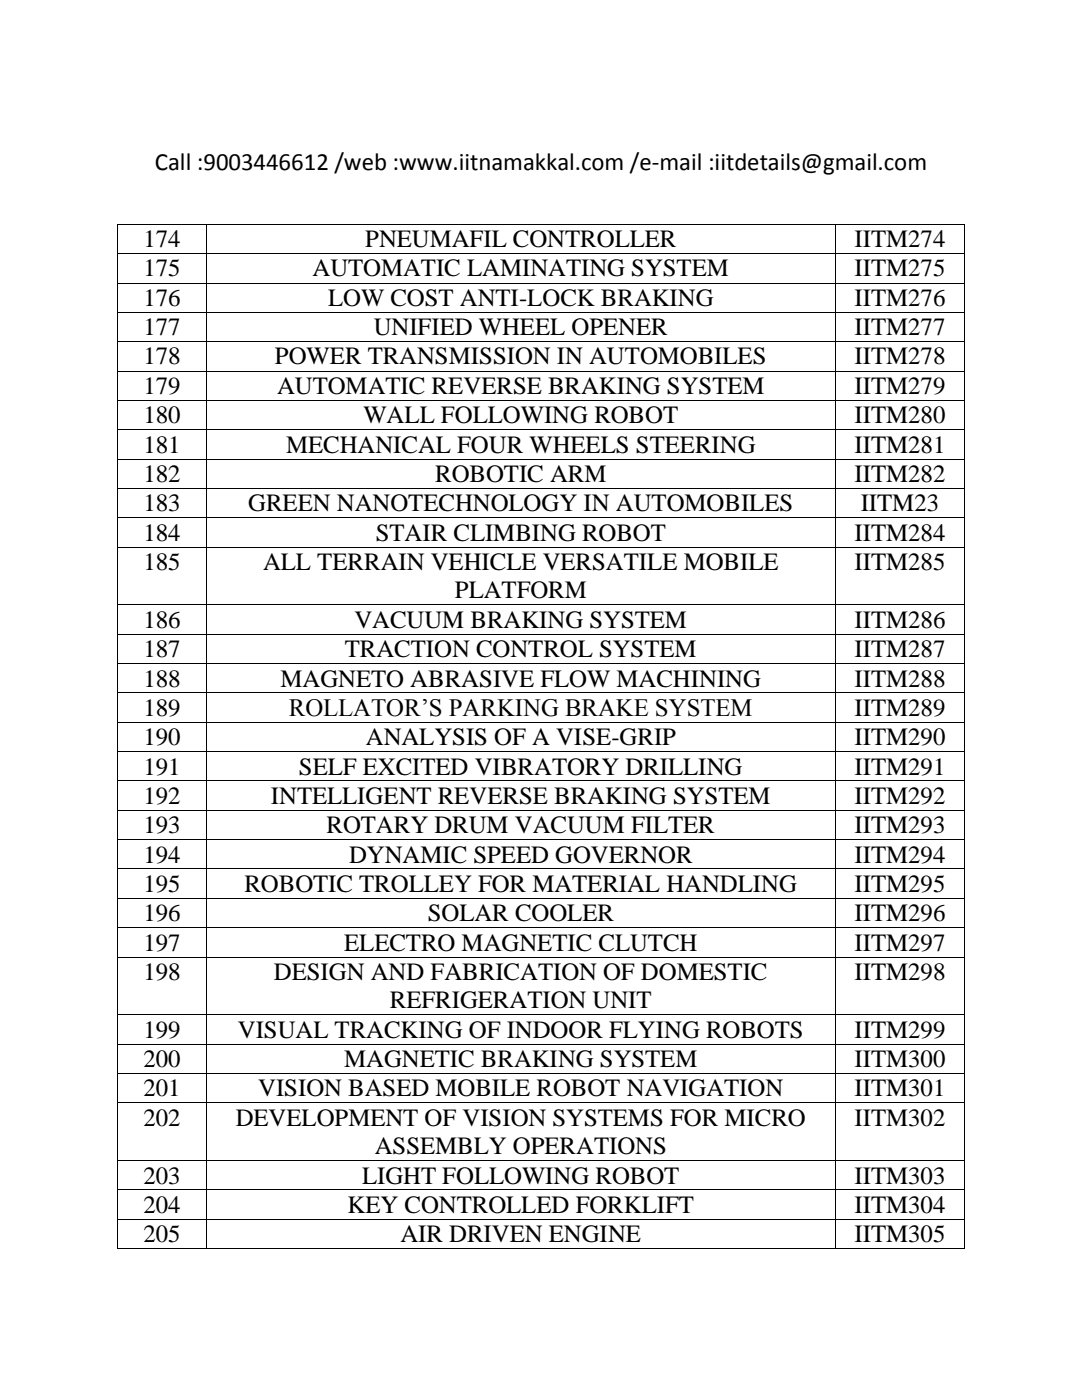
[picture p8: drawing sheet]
<svg xmlns="http://www.w3.org/2000/svg" width="216mm" height="279mm" viewBox="0 0 216 279" stroke-linecap="round" stroke-linejoin="round" font-family="sans-serif">
<defs><g id="words">
<g font-size="5">
<text x="30.9" y="33.9">Call :9003446612 /web :www.iitnamakkal.com /e-mail :iitdetails@gmail.com</text>
<text x="28.6" y="49.3">174</text>
<text x="72.9" y="49.3">PNEUMAFIL CONTROLLER</text>
<text x="170.5" y="49.3">IITM274</text>
<text x="28.6" y="55.2">175</text>
<text x="62.4" y="55.2">AUTOMATIC LAMINATING SYSTEM</text>
<text x="170.5" y="55.2">IITM275</text>
<text x="28.6" y="61.1">176</text>
<text x="65.5" y="61.1">LOW COST ANTI-LOCK BRAKING</text>
<text x="170.5" y="61.1">IITM276</text>
<text x="28.6" y="66.9">177</text>
<text x="74.6" y="66.9">UNIFIED WHEEL OPENER</text>
<text x="170.5" y="66.9">IITM277</text>
<text x="28.6" y="72.7">178</text>
<text x="54.9" y="72.7">POWER TRANSMISSION IN AUTOMOBILES</text>
<text x="170.5" y="72.7">IITM278</text>
<text x="28.6" y="78.6">179</text>
<text x="55.3" y="78.6">AUTOMATIC REVERSE BRAKING SYSTEM</text>
<text x="170.5" y="78.6">IITM279</text>
<text x="28.6" y="84.5">180</text>
<text x="72.5" y="84.5">WALL FOLLOWING ROBOT</text>
<text x="170.5" y="84.5">IITM280</text>
<text x="28.6" y="90.3">181</text>
<text x="57.1" y="90.3">MECHANICAL FOUR WHEELS STEERING</text>
<text x="170.5" y="90.3">IITM281</text>
<text x="28.6" y="96.2">182</text>
<text x="86.8" y="96.2">ROBOTIC ARM</text>
<text x="170.5" y="96.2">IITM282</text>
<text x="28.6" y="102">183</text>
<text x="28.6" y="107.9">184</text>
<text x="49.5" y="102">GREEN NANOTECHNOLOGY IN AUTOMOBILES</text>
<text x="75" y="107.9">STAIR CLIMBING ROBOT</text>
<text x="170.5" y="107.9">IITM284</text>
<text x="171.7" y="102">IITM23</text>
<text x="28.6" y="113.8">185</text>
<text x="52.5" y="113.8">ALL TERRAIN VEHICLE VERSATILE MOBILE</text>
<text x="170.5" y="113.8">IITM285</text>
<text x="90.8" y="119.4">PLATFORM</text>
<text x="28.6" y="125.3">186</text>
<text x="70.7" y="125.3">VACUUM BRAKING SYSTEM</text>
<text x="170.5" y="125.3">IITM286</text>
<text x="28.6" y="131.1">187</text>
<text x="68.8" y="131.1">TRACTION CONTROL SYSTEM</text>
<text x="170.5" y="131.1">IITM287</text>
<text x="28.6" y="137">188</text>
<text x="56" y="137">MAGNETO ABRASIVE FLOW MACHINING</text>
<text x="170.5" y="137">IITM288</text>
<text x="28.6" y="142.9">189</text>
<text x="57.6" y="142.9">ROLLATOR’S PARKING BRAKE SYSTEM</text>
<text x="170.5" y="142.9">IITM289</text>
<text x="28.6" y="148.7">190</text>
<text x="73" y="148.7">ANALYSIS OF A VISE-GRIP</text>
<text x="170.5" y="148.7">IITM290</text>
<text x="28.6" y="154.6">191</text>
<text x="59.7" y="154.6">SELF EXCITED VIBRATORY DRILLING</text>
<text x="170.5" y="154.6">IITM291</text>
<text x="28.6" y="160.4">192</text>
<text x="54.1" y="160.4">INTELLIGENT REVERSE BRAKING SYSTEM</text>
<text x="170.5" y="160.4">IITM292</text>
<text x="28.6" y="166.3">193</text>
<text x="65.2" y="166.3">ROTARY DRUM VACUUM FILTER</text>
<text x="170.5" y="166.3">IITM293</text>
<text x="28.6" y="172.2">194</text>
<text x="69.7" y="172.2">DYNAMIC SPEED GOVERNOR</text>
<text x="170.5" y="172.2">IITM294</text>
<text x="28.6" y="178">195</text>
<text x="48.8" y="178">ROBOTIC TROLLEY FOR MATERIAL HANDLING</text>
<text x="170.5" y="178">IITM295</text>
<text x="28.6" y="183.8">196</text>
<text x="85.4" y="183.8">SOLAR COOLER</text>
<text x="170.5" y="183.8">IITM296</text>
<text x="28.6" y="189.7">197</text>
<text x="68.7" y="189.7">ELECTRO MAGNETIC CLUTCH</text>
<text x="170.5" y="189.7">IITM297</text>
<text x="28.6" y="195.6">198</text>
<text x="54.7" y="195.6">DESIGN AND FABRICATION OF DOMESTIC</text>
<text x="170.5" y="195.6">IITM298</text>
<text x="77.8" y="201.2">REFRIGERATION UNIT</text>
<text x="28.6" y="207.1">199</text>
<text x="47.5" y="207.1">VISUAL TRACKING OF INDOOR FLYING ROBOTS</text>
<text x="170.5" y="207.1">IITM299</text>
<text x="28.6" y="213">200</text>
<text x="68.7" y="213">MAGNETIC BRAKING SYSTEM</text>
<text x="170.5" y="213">IITM300</text>
<text x="28.6" y="218.8">201</text>
<text x="51.5" y="218.8">VISION BASED MOBILE ROBOT NAVIGATION</text>
<text x="170.5" y="218.8">IITM301</text>
<text x="28.6" y="224.7">202</text>
<text x="47" y="224.7">DEVELOPMENT OF VISION SYSTEMS FOR MICRO</text>
<text x="170.5" y="224.7">IITM302</text>
<text x="74.8" y="230.4">ASSEMBLY OPERATIONS</text>
<text x="28.6" y="236.2">203</text>
<text x="72.2" y="236.2">LIGHT FOLLOWING ROBOT</text>
<text x="170.5" y="236.2">IITM303</text>
<text x="28.6" y="242.1">204</text>
<text x="69.4" y="242.1">KEY CONTROLLED FORKLIFT</text>
<text x="170.5" y="242.1">IITM304</text>
<text x="28.6" y="247.9">205</text>
<text x="79.9" y="247.9">AIR DRIVEN ENGINE</text>
<text x="170.5" y="247.9">IITM305</text>
</g>
</g></defs>
<g fill="#000">
<path d="M23.4 44.7h.2v.1h-.2z" fill-rule="evenodd"/>
<path d="M23.4 44.7h.2v.1h-.2z" fill-rule="evenodd"/>
<path d="M23.4 50.5h.2v.2h-.2z" fill-rule="evenodd"/>
<path d="M23.4 56.4h.2v.2h-.2z" fill-rule="evenodd"/>
<path d="M41.1 44.7h.2v.1h-.2z" fill-rule="evenodd"/>
<path d="M41.1 50.5h.2v.2h-.2z" fill-rule="evenodd"/>
<path d="M41.1 56.4h.2v.2h-.2z" fill-rule="evenodd"/>
<path d="M166.7 44.7h.1v.1h-.1z" fill-rule="evenodd"/>
<path d="M166.7 50.5h.1v.2h-.1z" fill-rule="evenodd"/>
<path d="M166.7 56.4h.1v.2h-.1z" fill-rule="evenodd"/>
<path d="M192.4 44.7h.1v.1h-.1z" fill-rule="evenodd"/>
<path d="M192.4 44.7h.1v.1h-.1z" fill-rule="evenodd"/>
<path d="M192.4 50.5h.1v.2h-.1z" fill-rule="evenodd"/>
<path d="M192.4 56.4h.1v.2h-.1z" fill-rule="evenodd"/>
<path d="M23.4 62.2h.2v.2h-.2z" fill-rule="evenodd"/>
<path d="M23.4 68.1h.2v.1h-.2z" fill-rule="evenodd"/>
<path d="M23.4 74h.2v.1h-.2z" fill-rule="evenodd"/>
<path d="M23.4 79.8h.2v.2h-.2z" fill-rule="evenodd"/>
<path d="M41.1 62.2h.2v.2h-.2z" fill-rule="evenodd"/>
<path d="M41.1 68.1h.2v.1h-.2z" fill-rule="evenodd"/>
<path d="M41.1 74h.2v.1h-.2z" fill-rule="evenodd"/>
<path d="M41.1 79.8h.2v.2h-.2z" fill-rule="evenodd"/>
<path d="M166.7 62.2h.1v.2h-.1z" fill-rule="evenodd"/>
<path d="M166.7 68.1h.1v.1h-.1z" fill-rule="evenodd"/>
<path d="M166.7 74h.1v.1h-.1z" fill-rule="evenodd"/>
<path d="M166.7 79.8h.1v.2h-.1z" fill-rule="evenodd"/>
<path d="M192.4 62.2h.1v.2h-.1z" fill-rule="evenodd"/>
<path d="M192.4 68.1h.1v.1h-.1z" fill-rule="evenodd"/>
<path d="M192.4 74h.1v.1h-.1z" fill-rule="evenodd"/>
<path d="M192.4 79.8h.1v.2h-.1z" fill-rule="evenodd"/>
<path d="M23.4 85.6h.2v.2h-.2z" fill-rule="evenodd"/>
<path d="M23.4 91.5h.2v.2h-.2z" fill-rule="evenodd"/>
<path d="M23.4 97.4h.2v.2h-.2z" fill-rule="evenodd"/>
<path d="M41.1 85.6h.2v.2h-.2z" fill-rule="evenodd"/>
<path d="M41.1 91.5h.2v.2h-.2z" fill-rule="evenodd"/>
<path d="M41.1 97.4h.2v.2h-.2z" fill-rule="evenodd"/>
<path d="M166.7 85.6h.1v.2h-.1z" fill-rule="evenodd"/>
<path d="M166.7 91.5h.1v.2h-.1z" fill-rule="evenodd"/>
<path d="M166.7 97.4h.1v.2h-.1z" fill-rule="evenodd"/>
<path d="M192.4 85.6h.1v.2h-.1z" fill-rule="evenodd"/>
<path d="M192.4 91.5h.1v.2h-.1z" fill-rule="evenodd"/>
<path d="M192.4 97.4h.1v.2h-.1z" fill-rule="evenodd"/>
<path d="M23.4 103.2h.2v.2h-.2z" fill-rule="evenodd"/>
<path d="M23.4 109.1h.2v.2h-.2z" fill-rule="evenodd"/>
<path d="M41.1 103.2h.2v.2h-.2z" fill-rule="evenodd"/>
<path d="M41.1 109.1h.2v.2h-.2z" fill-rule="evenodd"/>
<path d="M166.7 103.2h.1v.2h-.1z" fill-rule="evenodd"/>
<path d="M166.7 109.1h.1v.2h-.1z" fill-rule="evenodd"/>
<path d="M192.4 103.2h.1v.2h-.1z" fill-rule="evenodd"/>
<path d="M192.4 109.1h.1v.2h-.1z" fill-rule="evenodd"/>
<path d="M23.4 120.6h.2v.2h-.2z" fill-rule="evenodd"/>
<path d="M23.4 126.5h.2v.1h-.2z" fill-rule="evenodd"/>
<path d="M23.4 132.4h.2v.1h-.2z" fill-rule="evenodd"/>
<path d="M23.4 138.2h.2v.2h-.2z" fill-rule="evenodd"/>
<path d="M41.1 120.6h.2v.2h-.2z" fill-rule="evenodd"/>
<path d="M41.1 126.5h.2v.1h-.2z" fill-rule="evenodd"/>
<path d="M41.1 132.4h.2v.1h-.2z" fill-rule="evenodd"/>
<path d="M41.1 138.2h.2v.2h-.2z" fill-rule="evenodd"/>
<path d="M166.7 120.6h.1v.2h-.1z" fill-rule="evenodd"/>
<path d="M166.7 126.5h.1v.1h-.1z" fill-rule="evenodd"/>
<path d="M166.7 132.4h.1v.1h-.1z" fill-rule="evenodd"/>
<path d="M166.7 138.2h.1v.2h-.1z" fill-rule="evenodd"/>
<path d="M192.4 120.6h.1v.2h-.1z" fill-rule="evenodd"/>
<path d="M192.4 126.5h.1v.1h-.1z" fill-rule="evenodd"/>
<path d="M192.4 132.4h.1v.1h-.1z" fill-rule="evenodd"/>
<path d="M192.4 138.2h.1v.2h-.1z" fill-rule="evenodd"/>
<path d="M23.4 144h.2v.2h-.2z" fill-rule="evenodd"/>
<path d="M23.4 149.9h.2v.2h-.2z" fill-rule="evenodd"/>
<path d="M23.4 155.8h.2v.1h-.2z" fill-rule="evenodd"/>
<path d="M41.1 144h.2v.2h-.2z" fill-rule="evenodd"/>
<path d="M41.1 149.9h.2v.2h-.2z" fill-rule="evenodd"/>
<path d="M41.1 155.8h.2v.1h-.2z" fill-rule="evenodd"/>
<path d="M166.7 144h.1v.2h-.1z" fill-rule="evenodd"/>
<path d="M166.7 149.9h.1v.2h-.1z" fill-rule="evenodd"/>
<path d="M166.7 155.8h.1v.1h-.1z" fill-rule="evenodd"/>
<path d="M192.4 144h.1v.2h-.1z" fill-rule="evenodd"/>
<path d="M192.4 149.9h.1v.2h-.1z" fill-rule="evenodd"/>
<path d="M192.4 155.8h.1v.1h-.1z" fill-rule="evenodd"/>
<path d="M23.4 161.6h.2v.2h-.2z" fill-rule="evenodd"/>
<path d="M23.4 167.5h.2v.2h-.2z" fill-rule="evenodd"/>
<path d="M23.4 173.3h.2v.2h-.2z" fill-rule="evenodd"/>
<path d="M23.4 179.2h.2v.1h-.2z" fill-rule="evenodd"/>
<path d="M41.1 161.6h.2v.2h-.2z" fill-rule="evenodd"/>
<path d="M41.1 167.5h.2v.2h-.2z" fill-rule="evenodd"/>
<path d="M41.1 173.3h.2v.2h-.2z" fill-rule="evenodd"/>
<path d="M41.1 179.2h.2v.1h-.2z" fill-rule="evenodd"/>
<path d="M166.7 161.6h.1v.2h-.1z" fill-rule="evenodd"/>
<path d="M166.7 167.5h.1v.2h-.1z" fill-rule="evenodd"/>
<path d="M166.7 173.3h.1v.2h-.1z" fill-rule="evenodd"/>
<path d="M166.7 179.2h.1v.1h-.1z" fill-rule="evenodd"/>
<path d="M192.4 161.6h.1v.2h-.1z" fill-rule="evenodd"/>
<path d="M192.4 167.5h.1v.2h-.1z" fill-rule="evenodd"/>
<path d="M192.4 173.3h.1v.2h-.1z" fill-rule="evenodd"/>
<path d="M192.4 179.2h.1v.1h-.1z" fill-rule="evenodd"/>
<path d="M23.4 185.1h.2v.1h-.2z" fill-rule="evenodd"/>
<path d="M23.4 190.9h.2v.2h-.2z" fill-rule="evenodd"/>
<path d="M41.1 185.1h.2v.1h-.2z" fill-rule="evenodd"/>
<path d="M41.1 190.9h.2v.2h-.2z" fill-rule="evenodd"/>
<path d="M166.7 185.1h.1v.1h-.1z" fill-rule="evenodd"/>
<path d="M166.7 190.9h.1v.2h-.1z" fill-rule="evenodd"/>
<path d="M192.4 185.1h.1v.1h-.1z" fill-rule="evenodd"/>
<path d="M192.4 190.9h.1v.2h-.1z" fill-rule="evenodd"/>
<path d="M23.4 202.4h.2v.2h-.2z" fill-rule="evenodd"/>
<path d="M23.4 208.3h.2v.2h-.2z" fill-rule="evenodd"/>
<path d="M23.4 214.2h.2v.1h-.2z" fill-rule="evenodd"/>
<path d="M41.1 202.4h.2v.2h-.2z" fill-rule="evenodd"/>
<path d="M41.1 208.3h.2v.2h-.2z" fill-rule="evenodd"/>
<path d="M41.1 214.2h.2v.1h-.2z" fill-rule="evenodd"/>
<path d="M166.7 202.4h.1v.2h-.1z" fill-rule="evenodd"/>
<path d="M166.7 208.3h.1v.2h-.1z" fill-rule="evenodd"/>
<path d="M166.7 214.2h.1v.1h-.1z" fill-rule="evenodd"/>
<path d="M192.4 202.4h.1v.2h-.1z" fill-rule="evenodd"/>
<path d="M192.4 208.3h.1v.2h-.1z" fill-rule="evenodd"/>
<path d="M192.4 214.2h.1v.1h-.1z" fill-rule="evenodd"/>
<path d="M23.4 220h.2v.2h-.2z" fill-rule="evenodd"/>
<path d="M23.4 231.6h.2v.1h-.2z" fill-rule="evenodd"/>
<path d="M23.4 237.4h.2v.2h-.2z" fill-rule="evenodd"/>
<path d="M41.1 220h.2v.2h-.2z" fill-rule="evenodd"/>
<path d="M41.1 231.6h.2v.1h-.2z" fill-rule="evenodd"/>
<path d="M41.1 237.4h.2v.2h-.2z" fill-rule="evenodd"/>
<path d="M166.7 220h.1v.2h-.1z" fill-rule="evenodd"/>
<path d="M166.7 231.6h.1v.1h-.1z" fill-rule="evenodd"/>
<path d="M166.7 237.4h.1v.2h-.1z" fill-rule="evenodd"/>
<path d="M192.4 220h.1v.2h-.1z" fill-rule="evenodd"/>
<path d="M192.4 231.6h.1v.1h-.1z" fill-rule="evenodd"/>
<path d="M192.4 237.4h.1v.2h-.1z" fill-rule="evenodd"/>
<path d="M23.4 243.2h.2v.2h-.2z" fill-rule="evenodd"/>
<path d="M23.4 249.1h.2v.2h-.2z" fill-rule="evenodd"/>
<path d="M23.4 249.1h.2v.2h-.2z" fill-rule="evenodd"/>
<path d="M41.1 243.2h.2v.2h-.2z" fill-rule="evenodd"/>
<path d="M41.1 249.1h.2v.2h-.2z" fill-rule="evenodd"/>
<path d="M166.7 243.2h.1v.2h-.1z" fill-rule="evenodd"/>
<path d="M166.7 249.1h.1v.2h-.1z" fill-rule="evenodd"/>
<path d="M192.4 243.2h.1v.2h-.1z" fill-rule="evenodd"/>
<path d="M192.4 249.1h.1v.2h-.1z" fill-rule="evenodd"/>
<path d="M192.4 249.1h.1v.2h-.1z" fill-rule="evenodd"/>
</g>
<g fill="none" stroke="#000" stroke-width=".2">
<path d="M23.5 44.8v5.7M23.5 50.7v5.7M23.5 56.6v5.6M23.6 44.8h17.5M23.6 50.6h17.5M23.6 56.5h17.5M41.2 44.8v5.7M41.2 50.7v5.7M41.2 56.6v5.6M41.3 44.8h125.4M41.3 50.6h125.4M41.3 56.5h125.4"/>
<path d="M166.7 44.8v5.7M166.7 50.7v5.7M166.7 56.6v5.6M166.8 44.8h25.6M166.8 50.6h25.6M166.8 56.5h25.6M192.4 44.8v5.7M192.4 50.7v5.7M192.4 56.6v5.6M23.5 62.4v5.7M23.5 68.2v5.8M23.5 74.1v5.7"/>
<path d="M23.5 80v5.6M23.6 62.3h17.5M23.6 68.2h17.5M23.6 74h17.5M23.6 79.9h17.5M41.2 62.4v5.7M41.2 68.2v5.8M41.2 74.1v5.7M41.2 80v5.6M41.3 62.3h125.4M41.3 68.2h125.4M41.3 74h125.4"/>
<path d="M41.3 79.9h125.4M166.7 62.4v5.7M166.7 68.2v5.8M166.7 74.1v5.7M166.7 80v5.6M166.8 62.3h25.6M166.8 68.2h25.6M166.8 74h25.6M166.8 79.9h25.6M192.4 62.4v5.7M192.4 68.2v5.8M192.4 74.1v5.7"/>
<path d="M192.4 80v5.6M23.5 85.8v5.7M23.5 91.7v5.7M23.5 97.6v5.6M23.6 85.7h17.5M23.6 91.6h17.5M23.6 97.5h17.5M41.2 85.8v5.7M41.2 91.7v5.7M41.2 97.6v5.6M41.3 85.7h125.4M41.3 91.6h125.4"/>
<path d="M41.3 97.5h125.4M166.7 85.8v5.7M166.7 91.7v5.7M166.7 97.6v5.6M166.8 85.7h25.6M166.8 91.6h25.6M166.8 97.5h25.6M192.4 85.8v5.7M192.4 91.7v5.7M192.4 97.6v5.6M23.5 103.4v5.7M23.5 109.3v11.3"/>
<path d="M23.6 103.3h17.5M23.6 109.2h17.5M41.2 103.4v5.7M41.2 109.3v11.3M41.3 103.3h125.4M41.3 109.2h125.4M166.7 103.4v5.7M166.7 109.3v11.3M166.8 103.3h25.6M166.8 109.2h25.6M192.4 103.4v5.7M192.4 109.3v11.3"/>
<path d="M23.5 120.8v5.7M23.5 126.6v5.8M23.5 132.5v5.7M23.5 138.4v5.6M23.6 120.7h17.5M23.6 126.6h17.5M23.6 132.4h17.5M23.6 138.3h17.5M41.2 120.8v5.7M41.2 126.6v5.8M41.2 132.5v5.7M41.2 138.4v5.6"/>
<path d="M41.3 120.7h125.4M41.3 126.6h125.4M41.3 132.4h125.4M41.3 138.3h125.4M166.7 120.8v5.7M166.7 126.6v5.8M166.7 132.5v5.7M166.7 138.4v5.6M166.8 120.7h25.6M166.8 126.6h25.6M166.8 132.4h25.6M166.8 138.3h25.6"/>
<path d="M192.4 120.8v5.7M192.4 126.6v5.8M192.4 132.5v5.7M192.4 138.4v5.6M23.5 144.2v5.7M23.5 150.1v5.7M23.5 155.9v5.7M23.6 144.1h17.5M23.6 150h17.5M23.6 155.9h17.5M41.2 144.2v5.7M41.2 150.1v5.7"/>
<path d="M41.2 155.9v5.7M41.3 144.1h125.4M41.3 150h125.4M41.3 155.9h125.4M166.7 144.2v5.7M166.7 150.1v5.7M166.7 155.9v5.7M166.8 144.1h25.6M166.8 150h25.6M166.8 155.9h25.6M192.4 144.2v5.7M192.4 150.1v5.7"/>
<path d="M192.4 155.9v5.7M23.5 161.8v5.7M23.5 167.7v5.6M23.5 173.5v5.7M23.5 179.3v5.8M23.6 161.7h17.5M23.6 167.6h17.5M23.6 173.4h17.5M23.6 179.3h17.5M41.2 161.8v5.7M41.2 167.7v5.6M41.2 173.5v5.7"/>
<path d="M41.2 179.3v5.8M41.3 161.7h125.4M41.3 167.6h125.4M41.3 173.4h125.4M41.3 179.3h125.4M166.7 161.8v5.7M166.7 167.7v5.6M166.7 173.5v5.7M166.7 179.3v5.8M166.8 161.7h25.6M166.8 167.6h25.6M166.8 173.4h25.6"/>
<path d="M166.8 179.3h25.6M192.4 161.8v5.7M192.4 167.7v5.6M192.4 173.5v5.7M192.4 179.3v5.8M23.5 185.2v5.7M23.5 191.1v11.3M23.6 185.1h17.5M23.6 191h17.5M41.2 185.2v5.7M41.2 191.1v11.3M41.3 185.1h125.4"/>
<path d="M41.3 191h125.4M166.7 185.2v5.7M166.7 191.1v11.3M166.8 185.1h25.6M166.8 191h25.6M192.4 185.2v5.7M192.4 191.1v11.3M23.5 202.6v5.7M23.5 208.5v5.7M23.5 214.3v5.7M23.6 202.5h17.5M23.6 208.4h17.5"/>
<path d="M23.6 214.2h17.5M41.2 202.6v5.7M41.2 208.5v5.7M41.2 214.3v5.7M41.3 202.5h125.4M41.3 208.4h125.4M41.3 214.2h125.4M166.7 202.6v5.7M166.7 208.5v5.7M166.7 214.3v5.7M166.8 202.5h25.6M166.8 208.4h25.6"/>
<path d="M166.8 214.2h25.6M192.4 202.6v5.7M192.4 208.5v5.7M192.4 214.3v5.7M23.5 220.2v11.4M23.5 231.7v5.7M23.5 237.6v5.6M23.6 220.1h17.5M23.6 231.6h17.5M23.6 237.5h17.5M41.2 220.2v11.4M41.2 231.7v5.7"/>
<path d="M41.2 237.6v5.6M41.3 220.1h125.4M41.3 231.6h125.4M41.3 237.5h125.4M166.7 220.2v11.4M166.7 231.7v5.7M166.7 237.6v5.6M166.8 220.1h25.6M166.8 231.6h25.6M166.8 237.5h25.6M192.4 220.2v11.4M192.4 231.7v5.7"/>
<path d="M192.4 237.6v5.6M23.5 243.4v5.7M23.6 243.3h17.5M23.6 249.2h17.5M41.2 243.4v5.7M41.3 243.3h125.4M41.3 249.2h125.4M166.7 243.4v5.7M166.8 243.3h25.6M166.8 249.2h25.6M192.4 243.4v5.7"/>
</g>
<use href="#words"/>
</svg>
